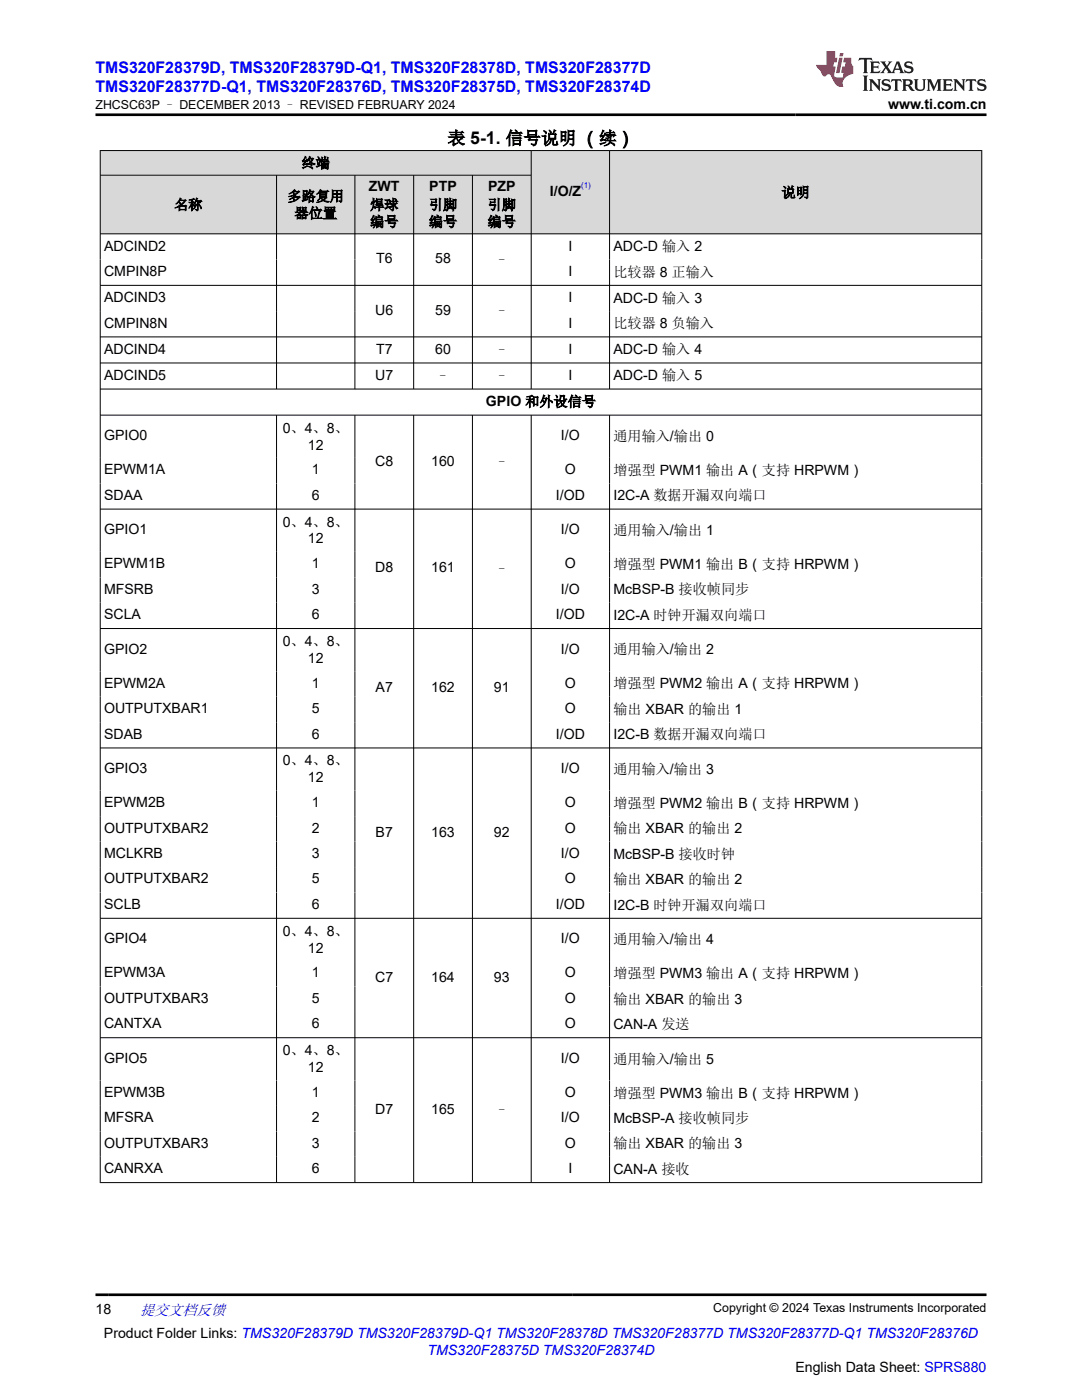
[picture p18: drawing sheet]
<svg xmlns="http://www.w3.org/2000/svg" width="216mm" height="279mm" viewBox="0 0 216 279" stroke-linecap="round" stroke-linejoin="round" font-family="sans-serif">
<defs><g id="words">
<text font-size="3.5" x="89.3" y="28.8">表 5-1. 信号说明 （续）</text>
<g font-size="3.2" fill="#00f">
<text x="19" y="14.5">TMS320F28379D, TMS320F28379D-Q1, TMS320F28378D, TMS320F28377D</text>
<text x="19" y="18.3">TMS320F28377D-Q1, TMS320F28376D, TMS320F28375D, TMS320F28374D</text>
</g>
<text font-size="3" fill="#00f" x="27.9" y="262.4">提交文档反馈</text>
<g font-size="2.8">
<text x="177.2" y="21.7">www.ti.com.cn</text>
<text x="60.2" y="33.5">终端</text>
<text x="34.8" y="41.8">名称</text>
<text x="57.4" y="40.1">多路复用</text>
<text x="73.6" y="38.2">ZWT</text>
<text x="73.9" y="41.8">焊球</text>
<text x="85.6" y="41.8">引脚</text>
<text x="85.7" y="38.2">PTP</text>
<text x="97.3" y="41.8">引脚</text>
<text x="97.4" y="38.2">PZP</text>
<text x="109.7" y="39.1">I/O/Z</text>
<text x="155.9" y="39.4">说明</text>
<text x="58.8" y="43.5">器位置</text>
<text x="73.9" y="45.2">编号</text>
<text x="85.6" y="45.2">编号</text>
<text x="97.3" y="45.2">编号</text>
<text x="20.8" y="50">ADCIND2</text>
<text x="75" y="52.5">T6</text>
<text x="86.8" y="52.5">58</text>
<text x="98.7" y="52.8">–</text>
<text x="113.4" y="50">I</text>
<text x="122.4" y="50.1">ADC-D 输入 2</text>
<text x="20.8" y="55.1">CMPIN8P</text>
<text x="113.4" y="55.1">I</text>
<text x="122.4" y="55.2">比较器 8 正输入</text>
<text x="20.8" y="60.3">ADCIND3</text>
<text x="20.8" y="65.4">CMPIN8N</text>
<text x="74.9" y="62.8">U6</text>
<text x="86.8" y="62.8">59</text>
<text x="98.7" y="63.1">–</text>
<text x="113.4" y="60.3">I</text>
<text x="113.4" y="65.4">I</text>
<text x="122.4" y="60.4">ADC-D 输入 3</text>
<text x="122.4" y="65.5">比较器 8 负输入</text>
<text x="20.8" y="70.6">ADCIND4</text>
<text x="75" y="70.6">T7</text>
<text x="86.8" y="70.6">60</text>
<text x="98.7" y="70.9">–</text>
<text x="113.4" y="70.6">I</text>
<text x="122.4" y="70.7">ADC-D 输入 4</text>
<text x="20.8" y="75.8">ADCIND5</text>
<text x="74.9" y="75.8">U7</text>
<text x="87" y="76.1">–</text>
<text x="98.7" y="76.1">–</text>
<text x="113.4" y="75.8">I</text>
<text x="122.4" y="75.9">ADC-D 输入 5</text>
<text x="97" y="81.1">GPIO 和外设信号</text>
<text x="20.8" y="87.9">GPIO0</text>
<text x="56.4" y="86.3">0、4、8、</text>
<text x="61.4" y="89.7">12</text>
<text x="111.9" y="87.9">I/O</text>
<text x="122.4" y="88">通用输入/输出 0</text>
<text x="20.8" y="94.6">EPWM1A</text>
<text x="62.2" y="94.6">1</text>
<text x="74.9" y="93">C8</text>
<text x="86" y="93">160</text>
<text x="98.7" y="93.2">–</text>
<text x="112.7" y="94.6">O</text>
<text x="122.4" y="94.8">增强型 PWM1 输出 A（支持 HRPWM）</text>
<text x="20.8" y="99.7">SDAA</text>
<text x="62.2" y="99.7">6</text>
<text x="110.9" y="99.7">I/OD</text>
<text x="122.4" y="99.9">I2C-A 数据开漏双向端口</text>
<text x="20.8" y="106.6">GPIO1</text>
<text x="56.4" y="105.1">0、4、8、</text>
<text x="111.9" y="106.6">I/O</text>
<text x="122.4" y="106.8">通用输入/输出 1</text>
<text x="20.8" y="113.4">EPWM1B</text>
<text x="61.4" y="108.5">12</text>
<text x="62.2" y="113.4">1</text>
<text x="112.7" y="113.4">O</text>
<text x="122.4" y="113.5">增强型 PWM1 输出 B（支持 HRPWM）</text>
<text x="20.8" y="118.5">MFSRB</text>
<text x="62.2" y="118.5">3</text>
<text x="74.9" y="114.3">D8</text>
<text x="86" y="114.3">161</text>
<text x="98.7" y="114.5">–</text>
<text x="111.9" y="118.5">I/O</text>
<text x="122.4" y="118.6">McBSP-B 接收帧同步</text>
<text x="20.8" y="123.6">SCLA</text>
<text x="62.2" y="123.6">6</text>
<text x="110.9" y="123.6">I/OD</text>
<text x="122.4" y="123.7">I2C-A 时钟开漏双向端口</text>
<text x="20.8" y="130.5">GPIO2</text>
<text x="56.4" y="128.9">0、4、8、</text>
<text x="111.9" y="130.5">I/O</text>
<text x="122.4" y="130.6">通用输入/输出 2</text>
<text x="20.8" y="137.2">EPWM2A</text>
<text x="61.4" y="132.3">12</text>
<text x="62.2" y="137.2">1</text>
<text x="112.7" y="137.2">O</text>
<text x="122.4" y="137.4">增强型 PWM2 输出 A（支持 HRPWM）</text>
<text x="20.8" y="142.3">OUTPUTXBAR1</text>
<text x="62.2" y="142.3">5</text>
<text x="75" y="138.1">A7</text>
<text x="86" y="138.1">162</text>
<text x="98.6" y="138.1">91</text>
<text x="112.7" y="142.3">O</text>
<text x="122.4" y="142.5">输出 XBAR 的输出 1</text>
<text x="20.8" y="147.4">SDAB</text>
<text x="62.2" y="147.4">6</text>
<text x="110.9" y="147.4">I/OD</text>
<text x="122.4" y="147.5">I2C-B 数据开漏双向端口</text>
<text x="20.8" y="154.3">GPIO3</text>
<text x="56.4" y="152.7">0、4、8、</text>
<text x="111.9" y="154.3">I/O</text>
<text x="122.4" y="154.4">通用输入/输出 3</text>
<text x="20.8" y="161.1">EPWM2B</text>
<text x="61.4" y="156.1">12</text>
<text x="62.2" y="161.1">1</text>
<text x="112.7" y="161.1">O</text>
<text x="122.4" y="161.2">增强型 PWM2 输出 B（支持 HRPWM）</text>
<text x="20.8" y="166.2">OUTPUTXBAR2</text>
<text x="62.2" y="166.2">2</text>
<text x="75" y="167">B7</text>
<text x="86" y="167">163</text>
<text x="98.6" y="167">92</text>
<text x="112.7" y="166.2">O</text>
<text x="122.4" y="166.3">输出 XBAR 的输出 2</text>
<text x="20.8" y="171.2">MCLKRB</text>
<text x="62.2" y="171.2">3</text>
<text x="111.9" y="171.2">I/O</text>
<text x="122.4" y="171.4">McBSP-B 接收时钟</text>
<text x="20.8" y="176.3">OUTPUTXBAR2</text>
<text x="62.2" y="176.3">5</text>
<text x="112.7" y="176.3">O</text>
<text x="122.4" y="176.5">输出 XBAR 的输出 2</text>
<text x="20.8" y="181.4">SCLB</text>
<text x="62.2" y="181.4">6</text>
<text x="110.9" y="181.4">I/OD</text>
<text x="122.4" y="181.5">I2C-B 时钟开漏双向端口</text>
<text x="20.8" y="188.3">GPIO4</text>
<text x="56.4" y="186.7">0、4、8、</text>
<text x="61.4" y="190.1">12</text>
<text x="111.9" y="188.3">I/O</text>
<text x="122.4" y="188.4">通用输入/输出 4</text>
<text x="20.8" y="195.1">EPWM3A</text>
<text x="62.2" y="195.1">1</text>
<text x="74.9" y="195.9">C7</text>
<text x="86" y="195.9">164</text>
<text x="98.6" y="195.9">93</text>
<text x="112.7" y="195.1">O</text>
<text x="122.4" y="195.2">增强型 PWM3 输出 A（支持 HRPWM）</text>
<text x="20.8" y="200.1">OUTPUTXBAR3</text>
<text x="62.2" y="200.1">5</text>
<text x="112.7" y="200.1">O</text>
<text x="122.4" y="200.3">输出 XBAR 的输出 3</text>
<text x="20.8" y="205.2">CANTXA</text>
<text x="62.2" y="205.2">6</text>
<text x="112.7" y="205.2">O</text>
<text x="122.4" y="205.4">CAN-A 发送</text>
<text x="20.8" y="212.1">GPIO5</text>
<text x="56.4" y="210.6">0、4、8、</text>
<text x="61.4" y="214">12</text>
<text x="111.9" y="212.1">I/O</text>
<text x="122.4" y="212.3">通用输入/输出 5</text>
<text x="20.8" y="218.9">EPWM3B</text>
<text x="62.2" y="218.9">1</text>
<text x="112.7" y="218.9">O</text>
<text x="122.4" y="219">增强型 PWM3 输出 B（支持 HRPWM）</text>
<text x="20.8" y="224">MFSRA</text>
<text x="62.2" y="224">2</text>
<text x="74.9" y="222.3">D7</text>
<text x="86" y="222.3">165</text>
<text x="98.7" y="222.6">–</text>
<text x="111.9" y="224">I/O</text>
<text x="122.4" y="224.1">McBSP-A 接收帧同步</text>
<text x="20.8" y="229.1">OUTPUTXBAR3</text>
<text x="62.2" y="229.1">3</text>
<text x="112.7" y="229.1">O</text>
<text x="122.4" y="229.2">输出 XBAR 的输出 3</text>
<text x="20.8" y="234.1">CANRXA</text>
<text x="62.2" y="234.1">6</text>
<text x="113.4" y="234.1">I</text>
<text x="122.4" y="234.3">CAN-A 接收</text>
<text x="19" y="262.1">18</text>
<text x="20.7" y="266.9">Product Folder Links: TMS320F28379D TMS320F28379D-Q1 TMS320F28378D TMS320F28377D TMS320F28377D-Q1 TMS320F28376D</text>
<text x="158.7" y="273.7">English Data Sheet: SPRS880</text>
</g>
<text font-size="2.8" fill="#00f" x="85.3" y="270.3">TMS320F28375D TMS320F28374D</text>
<g font-size="2.5">
<text x="19" y="21.8">ZHCSC63P – DECEMBER 2013 – REVISED FEBRUARY 2024</text>
<text x="142.3" y="261.8">Copyright © 2024 Texas Instruments Incorporated</text>
</g>
<text font-size="1.6" fill="#00f" x="116" y="37.4">(1)</text>
</g></defs>
<g fill="#d8d8d8">
<path d="M20 30h175.9v5h-175.9z" fill-rule="evenodd"/>
<path d="M20.1 30.1h85.8v4.8h-85.8z" fill-rule="evenodd"/>
<path d="M106.1 30.1h15.5v16.5h-15.5z" fill-rule="evenodd"/>
<path d="M121.7 30.1h74.1v16.5h-74.1z" fill-rule="evenodd"/>
<path d="M20.1 35h35v11.6h-35z" fill-rule="evenodd"/>
<path d="M55.2 35h15.6v11.6h-15.6z" fill-rule="evenodd"/>
<path d="M70.9 35h11.6v11.6h-11.6z" fill-rule="evenodd"/>
<path d="M82.6 35h11.6v11.6h-11.6z" fill-rule="evenodd"/>
<path d="M94.3 35h11.6v11.6h-11.6z" fill-rule="evenodd"/>
</g>
<g fill="none" stroke="#000" stroke-width=".2">
<path d="M19.9 30h176.1M19.9 35h86.2M20 30v206.1M55.2 35v42.7M70.8 35v42.7M82.5 35v42.7M94.3 35v42.7M106 30v47.7M121.6 30v47.7M195.9 30v206.1M19.9 57h176.1M196 46.7h-176.1"/>
<path d="M19.9 67.2h176.1M19.9 72.4h176.1M19.9 77.6h176.1M19.9 82.8h176.1M55.2 82.8v153.3M70.8 82.8v153.3M82.5 82.8v153.3M94.3 82.8v153.3M106 82.8v153.3M121.6 82.8v153.3M19.9 101.6h176.1M19.9 125.4h176.1"/>
<path d="M19.9 149.3h176.1M19.9 183.3h176.1M19.9 207.1h176.1M19.9 236h176.1"/>
</g>
<path d="M171.5 11.6l-.2 .5 .5-.2h.6v.1v2.2l-.2 .4h1l-.2-.4v-2.2v-.1h.5l.5 .2-.1-.5zM173.6 12.3l.2 .4v1.5l-.2 .4h1.9l.1-.6a1.08 1.08 0 0 1-1.3 .2v-.7h.6l.4 .2v-.7l-.4 .2h-.6v-.5l.2-.2a1 1 0 0 1 1 .3l-.1-.5zM175.7 12.3l.9 1.1-1 1.2h.9l-.2-.2 .5-.8 .4 .8-.2 .2h1.6l-.2-.2 .2-.5h.9l.1 .5-.1 .2h.9l-.2-.3-.8-2h-.5l-.9 2.2-.9-1.1 .9-1.1h-.8l.2 .2-.4 .6-.4-.6 .2-.2zM179 12.7l.4 1h-.7zM180.7 12.4a.65 .65 0 0 0-.2 .7 .65 .65 0 0 0 .6 .5l.6 .1 .1 .3a.79 .79 0 0 1-.7 .4 .79 .79 0 0 1-.7-.5l.1 .7 .2-.1a.93 .93 0 0 0 1.1 .1 .93 .93 0 0 0 .4-1 1.46 1.46 0 0 0-1.2-.6l-.1-.3a1.09 1.09 0 0 1 1.2 .2l-.2-.6-.1 .1-.5-.2zM172.2 15.1l.2 .4v2.2l-.2 .4h1l-.2-.4v-2.2l.2-.4zM173.4 15.8l.2 .4v1.5l-.2 .4h.8l-.3-.4 .1-1.3 1.6 1.8v-2l.2-.4h-.7l.1 .2 .1 1.1-1.2-1.3zM176.2 15.9a.65 .65 0 0 0-.2 .8 .65 .65 0 0 0 .6 .4l.6 .2 .1 .2a.79 .79 0 0 1-.7 .4 .79 .79 0 0 1-.7-.5l.1 .7 .2-.1a.93 .93 0 0 0 1.1 .1 .93 .93 0 0 0 .4-.9 1.46 1.46 0 0 0-1.2-.6l-.1-.4a1.09 1.09 0 0 1 1.2 .2l-.1-.6-.2 .1-.5-.1zM177.9 15.8l-.1 .6a.63 .63 0 0 1 .8-.3v1.6l-.3 .4h1l-.2-.4v-1.6a.66 .66 0 0 1 .8 .3l-.1-.6zM180 15.8l.2 .4v1.5l-.2 .4h1l-.2-.2-.1-.7h.5l.1 .2a.79 .79 0 0 0 1.2 .6l-1-.9a.61 .61 0 0 0 .6-.6 .61 .61 0 0 0-.5-.7zM180.8 16.1h.1a.47 .47 0 0 1 .5 .1 .47 .47 0 0 1 .1 .5l-.1 .1-.7 .1zM182.3 15.8l.2 .2a2.27 2.27 0 0 0 .4 2 1.04 1.04 0 0 0 1.7-.7v-1.3l.2-.2h-.8l.2 .4v1.1a.6 .6 0 0 1-.6 .6 .6 .6 0 0 1-.6-.6v-1.1l.3-.4zM184.9 15.8l.2 .4v1.5l-.2 .4h.8l-.3-.4v-1.4l.9 1.9 .9-1.9v1.4l-.3 .4h1l-.2-.4v-1.5l.2-.4h-.8l-.7 1.5-.6-1.5zM188.1 15.8l.2 .4v1.5l-.2 .4h1.9l.1-.6a1.09 1.09 0 0 1-1.3 .2v-.7h.6l.4 .2v-.6l-.4 .2h-.6v-.6l.2-.1a1.01 1.01 0 0 1 1 .3l-.1-.6zM190.2 15.8l.3 .4v1.5l-.3 .4h.8l-.2-.4v-1.3l1.6 1.8v-2l.2-.4h-.7l.2 .2v1.1l-1.2-1.3zM192.8 15.8l-.1 .6a.63 .63 0 0 1 .8-.3v1.6l-.3 .4h1l-.2-.4v-1.6a.66 .66 0 0 1 .8 .3l-.1-.6zM195.2 15.9a.65 .65 0 0 0-.2 .8 .65 .65 0 0 0 .6 .4l.6 .2 .2 .2a.79 .79 0 0 1-.7 .4 .79 .79 0 0 1-.7-.5l.1 .7 .2-.1a.93 .93 0 0 0 1 .1 .93 .93 0 0 0 .5-.9 1.46 1.46 0 0 0-1.3-.6v-.4a1.09 1.09 0 0 1 1.2 .2l-.2-.6-.2 .1-.5-.1z" fill="#231f20"/>
<path d="M164.9 10.2v2.8h-2l.1 .3 .8 1a.95 .95 0 0 0 1 .9 .59 .59 0 0 1 .5-.4 .59 .59 0 0 1 .5 .4l.4 .7a1.59 1.59 0 0 0 2.1 1.4 1.61 1.61 0 0 1 1-2.3l1-.3-.1-1.5a1.59 1.59 0 0 1-.3-1.7h-1.5l-.2 .9h.6l-.2 .9h-.5l-.2 1v.2l.4 .1-.1 .9h-.7a.73 .73 0 0 1-1-.7l.3-1.5h-.5l.1-.9h.5l.2-.9h-.5v-1.3zM167.4 11.5l-.6 3.1h.7l.6-3.1zM167.6 10.6l-.1 .6h.7l.1-.6z" fill="#ed1c24"/>
<path d="M19 22.9h177.8M19 258.4h177.8" fill="none" stroke="#000" stroke-width=".53"/>
<use href="#words"/>
</svg>
